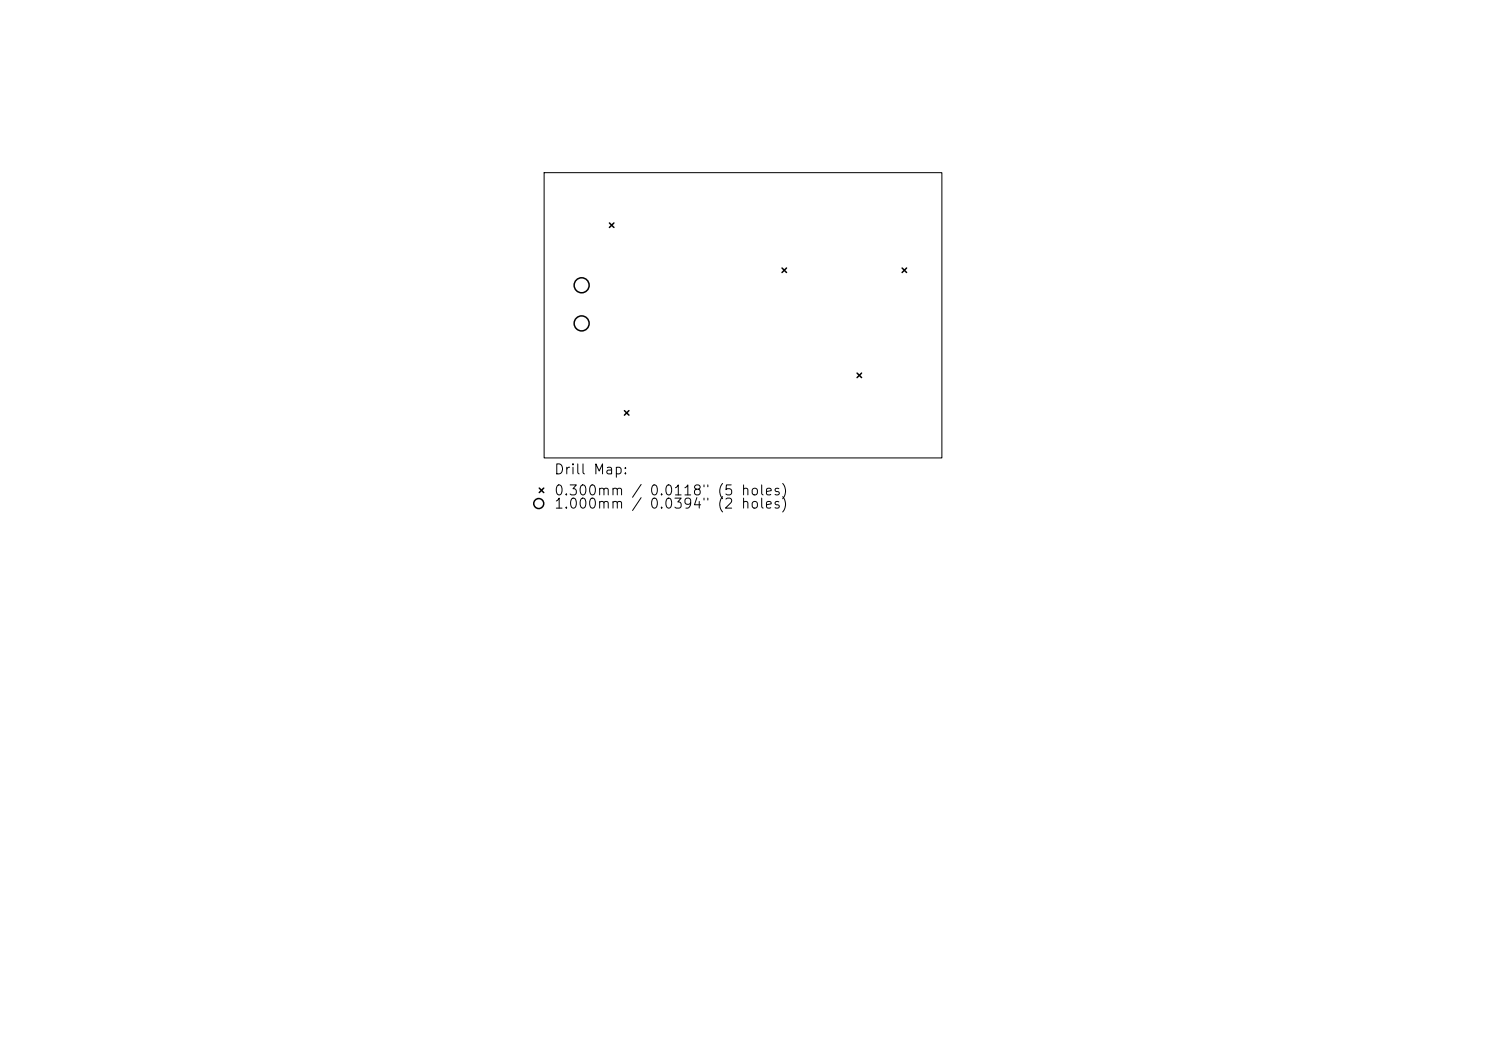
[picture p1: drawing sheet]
<svg xmlns="http://www.w3.org/2000/svg" width="297mm" height="210mm" viewBox="0 0 297 210" stroke-linecap="round" stroke-linejoin="round" font-family="sans-serif">
<defs><g id="words">
<g font-size="2">
<text x="110.6" y="95.3">Drill Map:</text>
<text x="110.6" y="99.5">0.300mm / 0.0118&quot; (5 holes)</text>
<text x="110.6" y="102.1">1.000mm</text>
<text x="129.7" y="102.1">0.0394&quot; (2</text>
</g>
</g></defs>
<path d="M108.8 34.5h79.5v57h-79.5z" fill="none" stroke="#000" stroke-width=".2"/>
<g fill="none" stroke="#000" stroke-width=".3">
<path d="M121.8 44.6l.9 .9M122.7 44.6l-.9 .9M156.3 53.6l.9 .9M157.2 53.6l-.9 .9M180.3 53.6l.9 .9M181.2 53.6l-.9 .9M171.3 74.6l.9 .9M172.2 74.6l-.9 .9M107.8 97.5l.9 .9M108.7 97.5l-.9 .9M124.8 82.1l.9 .9M125.7 82.1l-.9 .9"/>
<circle cx="116.3" cy="57" r="1.5"/>
<circle cx="116.3" cy="64.6" r="1.5"/>
<circle cx="107.7" cy="100.6" r="1"/>
</g>
<use href="#words"/>
</svg>
